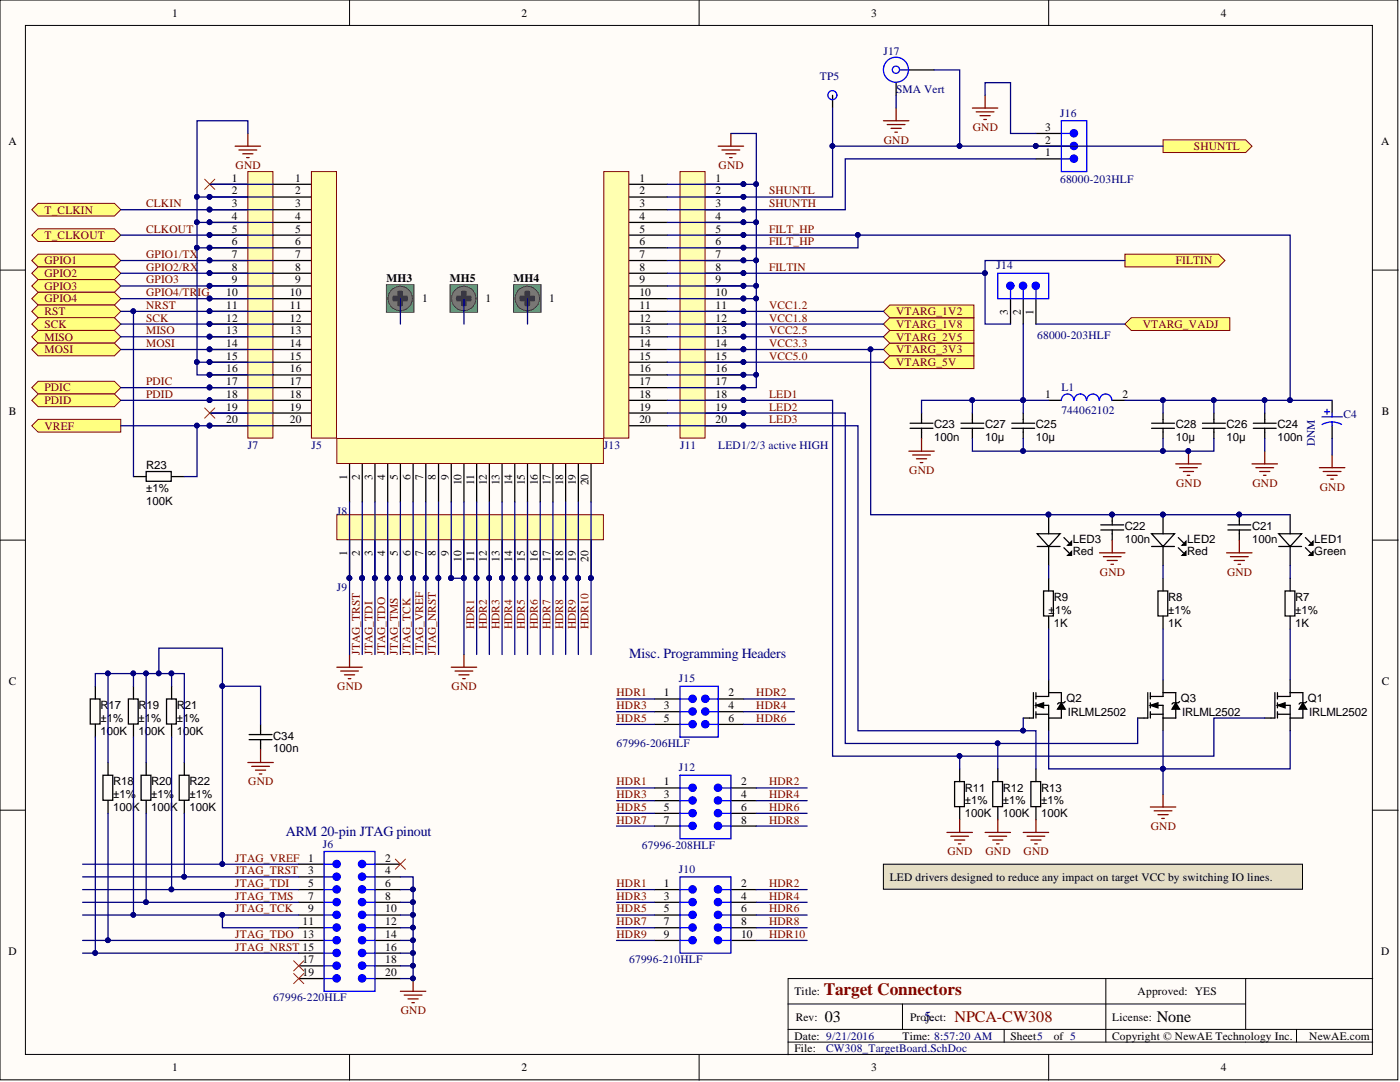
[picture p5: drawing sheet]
<svg xmlns="http://www.w3.org/2000/svg" width="279mm" height="216mm" viewBox="0 0 279 216" stroke-linecap="round" stroke-linejoin="round" font-family="sans-serif">
<defs><g id="words">
<text font-size="3.5" fill="#800000" x="164.4" y="198.6">Target Connectors</text>
<g font-size="3.2">
<text x="164.6" y="204">03</text>
<text x="230.8" y="204">None</text>
</g>
<text font-size="3.2" fill="#800000" x="190.5" y="204">NPCA-CW308</text>
<g font-size="2.8" fill="#000080">
<text x="125.6" y="131.3">Misc. Programming Headers</text>
<text x="57.1" y="166.8">ARM 20-pin JTAG pinout</text>
<text x="184.4" y="203.8">5.</text>
</g>
<g font-size="2.3">
<text x="34.3" y="3.3">1</text>
<text x="104.1" y="3.3">2</text>
<text x="173.9" y="3.3">3</text>
<text x="243.6" y="3.3">4</text>
<text x="1.7" y="29">A</text>
<text x="208.6" y="28.7">2</text>
<text x="208.6" y="26.1">3</text>
<text x="275.7" y="29">A</text>
<text x="208.6" y="31.2">1</text>
<text x="46.3" y="36.3">1</text>
<text x="46.3" y="38.8">2</text>
<text x="46.3" y="41.3">3</text>
<text x="58.9" y="36.3">1</text>
<text x="58.9" y="38.8">2</text>
<text x="58.9" y="41.3">3</text>
<text x="127.6" y="36.3">1</text>
<text x="127.6" y="38.8">2</text>
<text x="127.6" y="41.3">3</text>
<text x="142.8" y="36.3">1</text>
<text x="142.8" y="38.8">2</text>
<text x="142.8" y="41.3">3</text>
<text x="46.3" y="43.9">4</text>
<text x="46.3" y="46.4">5</text>
<text x="58.9" y="43.9">4</text>
<text x="58.9" y="46.4">5</text>
<text x="127.6" y="43.9">4</text>
<text x="127.6" y="46.4">5</text>
<text x="142.8" y="43.9">4</text>
<text x="142.8" y="46.4">5</text>
<text x="46.3" y="48.9">6</text>
<text x="46.3" y="51.5">7</text>
<text x="58.9" y="48.9">6</text>
<text x="58.9" y="51.5">7</text>
<text x="127.6" y="48.9">6</text>
<text x="127.6" y="51.5">7</text>
<text x="142.8" y="48.9">6</text>
<text x="142.8" y="51.5">7</text>
<text x="45.2" y="59.1">10</text>
<text x="46.3" y="54">8</text>
<text x="46.3" y="56.6">9</text>
<text x="57.8" y="59.1">10</text>
<text x="58.9" y="54">8</text>
<text x="58.9" y="56.6">9</text>
<text x="77.1" y="56.3">MH3</text>
<text x="79.2" y="59.1">1</text>
<text x="89.8" y="56.3">MH5</text>
<text x="91.9" y="59.1">1</text>
<text x="102.5" y="56.3">MH4</text>
<text x="104.6" y="59.1">1</text>
<text x="127.6" y="54">8</text>
<text x="127.6" y="56.6">9</text>
<text x="127.6" y="59.1">10</text>
<text x="142.8" y="54">8</text>
<text x="142.8" y="56.6">9</text>
<text x="142.8" y="59.1">10</text>
<text x="45.2" y="61.6">11</text>
<text x="45.2" y="64.2">12</text>
<text x="57.8" y="61.6">11</text>
<text x="57.8" y="64.2">12</text>
<text x="84.2" y="60.4">1</text>
<text x="96.9" y="60.4">1</text>
<text x="109.6" y="60.4">1</text>
<text x="127.6" y="61.6">11</text>
<text x="127.6" y="64.2">12</text>
<text x="142.8" y="61.6">11</text>
<text x="142.8" y="64.2">12</text>
<text x="201.2" y="62.8" transform="rotate(-90 201.2 62.8)">3</text>
<text x="203.7" y="62.8" transform="rotate(-90 203.7 62.8)">2</text>
<text x="206.2" y="62.8" transform="rotate(-90 206.2 62.8)">1</text>
<text x="45.2" y="66.7">13</text>
<text x="45.2" y="69.2">14</text>
<text x="45.2" y="71.8">15</text>
<text x="57.8" y="66.7">13</text>
<text x="57.8" y="69.2">14</text>
<text x="57.8" y="71.8">15</text>
<text x="127.6" y="66.7">13</text>
<text x="127.6" y="69.2">14</text>
<text x="127.6" y="71.8">15</text>
<text x="142.8" y="66.7">13</text>
<text x="142.8" y="69.2">14</text>
<text x="142.8" y="71.8">15</text>
<text x="45.2" y="74.3">16</text>
<text x="45.2" y="76.8">17</text>
<text x="57.8" y="74.3">16</text>
<text x="57.8" y="76.8">17</text>
<text x="127.6" y="74.3">16</text>
<text x="127.6" y="76.8">17</text>
<text x="142.8" y="74.3">16</text>
<text x="142.8" y="76.8">17</text>
<text x="1.8" y="82.8">B</text>
<text x="45.2" y="79.4">18</text>
<text x="45.2" y="81.9">19</text>
<text x="57.8" y="79.4">18</text>
<text x="57.8" y="81.9">19</text>
<text x="127.6" y="79.4">18</text>
<text x="127.6" y="81.9">19</text>
<text x="142.8" y="79.4">18</text>
<text x="142.8" y="81.9">19</text>
<text x="208.6" y="79.4">1</text>
<text x="224" y="79.4">2</text>
<text x="275.7" y="82.8">B</text>
<text x="45.2" y="84.4">20</text>
<text x="57.8" y="84.4">20</text>
<text x="127.6" y="84.4">20</text>
<text x="142.8" y="84.4">20</text>
<text x="186.5" y="88">100n</text>
<text x="186.5" y="85.5">C23</text>
<text x="196.6" y="88">10µ</text>
<text x="196.6" y="85.5">C27</text>
<text x="206.7" y="88">10µ</text>
<text x="206.7" y="85.5">C25</text>
<text x="234.6" y="88">10µ</text>
<text x="234.6" y="85.5">C28</text>
<text x="244.8" y="88">10µ</text>
<text x="244.8" y="85.5">C26</text>
<text x="254.9" y="88">100n</text>
<text x="254.9" y="85.5">C24</text>
<text x="29.2" y="93.6">R23</text>
<text x="69.3" y="95.8" transform="rotate(-90 69.3 95.8)">1</text>
<text x="71.8" y="95.8" transform="rotate(-90 71.8 95.8)">2</text>
<text x="74.3" y="95.8" transform="rotate(-90 74.3 95.8)">3</text>
<text x="76.9" y="95.8" transform="rotate(-90 76.9 95.8)">4</text>
<text x="79.4" y="95.8" transform="rotate(-90 79.4 95.8)">5</text>
<text x="81.9" y="95.8" transform="rotate(-90 81.9 95.8)">6</text>
<text x="84.5" y="95.8" transform="rotate(-90 84.5 95.8)">7</text>
<text x="87" y="95.8" transform="rotate(-90 87 95.8)">8</text>
<text x="89.5" y="95.8" transform="rotate(-90 89.5 95.8)">9</text>
<text x="29.2" y="98.1">±1%</text>
<text x="29.2" y="100.7">100K</text>
<text x="92.1" y="96.9" transform="rotate(-90 92.1 96.9)">10</text>
<text x="94.6" y="96.9" transform="rotate(-90 94.6 96.9)">11</text>
<text x="97.2" y="96.9" transform="rotate(-90 97.2 96.9)">12</text>
<text x="99.7" y="96.9" transform="rotate(-90 99.7 96.9)">13</text>
<text x="102.2" y="96.9" transform="rotate(-90 102.2 96.9)">14</text>
<text x="104.8" y="96.9" transform="rotate(-90 104.8 96.9)">15</text>
<text x="107.3" y="96.9" transform="rotate(-90 107.3 96.9)">16</text>
<text x="109.8" y="96.9" transform="rotate(-90 109.8 96.9)">17</text>
<text x="112.4" y="96.9" transform="rotate(-90 112.4 96.9)">18</text>
<text x="114.9" y="96.9" transform="rotate(-90 114.9 96.9)">19</text>
<text x="117.5" y="96.9" transform="rotate(-90 117.5 96.9)">20</text>
<text x="224.5" y="105.7">C22</text>
<text x="249.9" y="105.7">C21</text>
<text x="69.3" y="111" transform="rotate(-90 69.3 111)">1</text>
<text x="71.8" y="111" transform="rotate(-90 71.8 111)">2</text>
<text x="74.3" y="111" transform="rotate(-90 74.3 111)">3</text>
<text x="76.9" y="111" transform="rotate(-90 76.9 111)">4</text>
<text x="79.4" y="111" transform="rotate(-90 79.4 111)">5</text>
<text x="81.9" y="111" transform="rotate(-90 81.9 111)">6</text>
<text x="84.5" y="111" transform="rotate(-90 84.5 111)">7</text>
<text x="87" y="111" transform="rotate(-90 87 111)">8</text>
<text x="89.5" y="111" transform="rotate(-90 89.5 111)">9</text>
<text x="92.1" y="112.1" transform="rotate(-90 92.1 112.1)">10</text>
<text x="94.6" y="112.1" transform="rotate(-90 94.6 112.1)">11</text>
<text x="97.2" y="112.1" transform="rotate(-90 97.2 112.1)">12</text>
<text x="99.7" y="112.1" transform="rotate(-90 99.7 112.1)">13</text>
<text x="102.2" y="112.1" transform="rotate(-90 102.2 112.1)">14</text>
<text x="104.8" y="112.1" transform="rotate(-90 104.8 112.1)">15</text>
<text x="107.3" y="112.1" transform="rotate(-90 107.3 112.1)">16</text>
<text x="109.8" y="112.1" transform="rotate(-90 109.8 112.1)">17</text>
<text x="112.4" y="112.1" transform="rotate(-90 112.4 112.1)">18</text>
<text x="114.9" y="112.1" transform="rotate(-90 114.9 112.1)">19</text>
<text x="117.5" y="112.1" transform="rotate(-90 117.5 112.1)">20</text>
<text x="214.1" y="108.3">LED3</text>
<text x="214.1" y="110.8">Red</text>
<text x="224.5" y="108.3">100n</text>
<text x="236.9" y="108.3">LED2</text>
<text x="236.9" y="110.8">Red</text>
<text x="249.9" y="108.3">100n</text>
<text x="262.3" y="108.3">LED1</text>
<text x="262.3" y="110.8">Green</text>
<text x="210.3" y="119.9">R9</text>
<text x="233.1" y="119.9">R8</text>
<text x="258.5" y="119.9">R7</text>
<text x="209.3" y="122.5">±</text>
<text x="210.3" y="125">1K</text>
<text x="210.5" y="122.5">1%</text>
<text x="233.1" y="122.5">±1%</text>
<text x="233.1" y="125">1K</text>
<text x="258.5" y="122.5">±1%</text>
<text x="258.5" y="125">1K</text>
<text x="1.8" y="136.8">C</text>
<text x="275.7" y="136.8">C</text>
<text x="20" y="141.5">R</text>
<text x="21.6" y="141.5">17</text>
<text x="27.7" y="141.5">R</text>
<text x="29.3" y="141.5">19</text>
<text x="35.3" y="141.5">R</text>
<text x="36.9" y="141.5">21</text>
<text x="132.5" y="139">1</text>
<text x="132.5" y="141.5">3</text>
<text x="145.4" y="139">2</text>
<text x="145.4" y="141.5">4</text>
<text x="212.8" y="140">Q2</text>
<text x="213.1" y="142.8">IRLML2502</text>
<text x="235.7" y="140">Q3</text>
<text x="235.9" y="142.8">IRLML2502</text>
<text x="261" y="140">Q1</text>
<text x="261.3" y="142.8">IRLML2502</text>
<text x="20" y="144">±1%</text>
<text x="20" y="146.6">100K</text>
<text x="27.7" y="144">±1%</text>
<text x="27.7" y="146.6">100K</text>
<text x="35.3" y="144">±1%</text>
<text x="35.3" y="146.6">100K</text>
<text x="54.5" y="147.6">C34</text>
<text x="132.5" y="144">5</text>
<text x="145.4" y="144">6</text>
<text x="54.5" y="150.1">100n</text>
<text x="22.6" y="159.3">±1%</text>
<text x="22.6" y="161.8">100K</text>
<text x="22.6" y="156.7">R18</text>
<text x="30.2" y="159.3">±1%</text>
<text x="30.2" y="161.8">100K</text>
<text x="30.2" y="156.7">R20</text>
<text x="37.8" y="159.3">±1%</text>
<text x="37.8" y="161.8">100K</text>
<text x="37.8" y="156.7">R22</text>
<text x="132.5" y="159.3">3</text>
<text x="132.5" y="156.7">1</text>
<text x="132.5" y="161.8">5</text>
<text x="147.9" y="156.7">2</text>
<text x="147.9" y="161.8">6</text>
<text x="147.9" y="159.3">4</text>
<text x="192.5" y="160.5">±1%</text>
<text x="192.5" y="158">R11</text>
<text x="200.1" y="160.5">±1%</text>
<text x="200.1" y="158">R12</text>
<text x="207.8" y="160.5">±1%</text>
<text x="207.8" y="158">R13</text>
<text x="132.5" y="164.3">7</text>
<text x="147.9" y="164.3">8</text>
<text x="192.5" y="163.1">100K</text>
<text x="200.1" y="163.1">100K</text>
<text x="207.8" y="163.1">100K</text>
<text x="61.5" y="171.9">1</text>
<text x="76.9" y="171.9">2</text>
<text x="61.5" y="174.5">3</text>
<text x="61.5" y="177">5</text>
<text x="61.5" y="179.5">7</text>
<text x="76.9" y="174.5">4</text>
<text x="76.9" y="177">6</text>
<text x="76.9" y="179.5">8</text>
<text x="132.5" y="179.5">3</text>
<text x="132.5" y="177">1</text>
<text x="147.9" y="177">2</text>
<text x="147.9" y="179.5">4</text>
<text x="177.6" y="175.7">LED drivers designed to reduce any impact on target VCC by switching IO lines.</text>
<text x="60.4" y="184.6">11</text>
<text x="61.5" y="182.1">9</text>
<text x="76.9" y="182.1">10</text>
<text x="76.9" y="184.6">12</text>
<text x="132.5" y="182.1">5</text>
<text x="132.5" y="184.6">7</text>
<text x="147.9" y="182.1">6</text>
<text x="147.9" y="184.6">8</text>
<text x="1.7" y="190.6">D</text>
<text x="60.4" y="187.1">13</text>
<text x="76.9" y="187.1">14</text>
<text x="76.9" y="189.7">16</text>
<text x="132.5" y="187.1">9</text>
<text x="147.9" y="187.1">10</text>
<text x="275.7" y="190.6">D</text>
<text x="60.4" y="192.2">17</text>
<text x="60.4" y="194.8">19</text>
<text x="76.9" y="192.2">18</text>
<text x="76.9" y="194.8">20</text>
<text x="158.5" y="198.6">Title:</text>
<text x="158.8" y="203.6">Rev:</text>
<text x="181.6" y="203.6">Project:</text>
<text x="222" y="203.6">License:</text>
<text x="227" y="198.6">Approved: YES</text>
<text x="158.5" y="207.4">Date: 9/21/2016</text>
<text x="158.5" y="210">File:</text>
<text x="180.1" y="207.4">Time: 8:57:20 AM</text>
<text x="201.7" y="207.4">Sheet5</text>
<text x="210.3" y="207.4">of 5</text>
<text x="222" y="207.4">Copyright © NewAE Technology Inc.</text>
<text x="261.3" y="207.4">NewAE.com</text>
<text x="34.3" y="213.8">1</text>
<text x="104.1" y="213.8">2</text>
<text x="173.9" y="213.8">3</text>
<text x="243.6" y="213.8">4</text>
</g>
<g font-size="2.3" fill="#000080">
<text x="176.3" y="10.9">J17</text>
<text x="163.6" y="16">TP5</text>
<text x="178.8" y="18.5">SMA Vert</text>
<text x="211.6" y="23.3">J16</text>
<text x="211.6" y="36.5">68000-203HLF</text>
<text x="198.9" y="53.8">J14</text>
<text x="207" y="67.7">68000-203HLF</text>
<text x="211.8" y="78.1">L1</text>
<text x="211.8" y="82.7">744062102</text>
<text x="268.1" y="83.4">C4</text>
<text x="49.5" y="89.5">J7</text>
<text x="62.2" y="89.5">J5</text>
<text x="120.5" y="89.5">J13</text>
<text x="135.7" y="89.5">J11</text>
<text x="143.3" y="89.5">LED1/2/3 active HIGH</text>
<text x="262.4" y="89" transform="rotate(-90 262.4 89)">DNM</text>
<text x="67.2" y="102.7">J8</text>
<text x="67.2" y="117.9">J9</text>
<text x="135.5" y="136.2">J15</text>
<text x="123" y="149.1">67996-206HLF</text>
<text x="135.5" y="153.9">J12</text>
<text x="64.4" y="169.1">J6</text>
<text x="128.1" y="169.4">67996-208HLF</text>
<text x="135.5" y="174.2">J10</text>
<text x="125.6" y="192.2">67996-210HLF</text>
<text x="54.5" y="199.8">67996-220HLF</text>
<text x="164.9" y="210">CW308_TargetBoard.SchDoc</text>
</g>
<g font-size="2.3" fill="#800000">
<text x="176.4" y="28.7">GND</text>
<text x="194.1" y="26.1">GND</text>
<text x="238.3" y="29.9">SHUNTL</text>
<text x="47" y="33.7">GND</text>
<text x="143.4" y="33.7">GND</text>
<text x="29.2" y="41.3">CLKIN</text>
<text x="153.5" y="38.8">SHUNTL</text>
<text x="153.5" y="41.3">SHUNTH</text>
<text x="8.9" y="42.6">T_CLKIN</text>
<text x="8.9" y="47.7">T_CLKOUT</text>
<text x="29.2" y="46.4">CLKOUT</text>
<text x="153.5" y="46.4">FILT_HP</text>
<text x="8.9" y="52.7">GPIO1</text>
<text x="29.2" y="51.5">GPIO1/TX</text>
<text x="153.5" y="48.9">FILT_HP</text>
<text x="234.6" y="52.7">FILTIN</text>
<text x="8.9" y="55.3">GPIO2</text>
<text x="8.9" y="57.8">GPIO3</text>
<text x="29.2" y="54">GPIO2/RX</text>
<text x="29.2" y="56.6">GPIO3</text>
<text x="29.2" y="59.1">GPIO4/TRIG</text>
<text x="153.5" y="54">FILTIN</text>
<text x="8.9" y="60.4">GPIO4</text>
<text x="8.9" y="62.9">RST</text>
<text x="8.9" y="65.4">SCK</text>
<text x="29.2" y="61.6">NRST</text>
<text x="29.2" y="64.2">SCK</text>
<text x="153.5" y="61.6">VCC1.2</text>
<text x="153.5" y="64.2">VCC1.8</text>
<text x="178.8" y="65.4">VTARG_1V8</text>
<text x="178.8" y="62.9">VTARG_1V2</text>
<text x="228.1" y="65.4">VTARG_VADJ</text>
<text x="8.9" y="68">MISO</text>
<text x="8.9" y="70.5">MOSI</text>
<text x="29.2" y="66.7">MISO</text>
<text x="29.2" y="69.2">MOSI</text>
<text x="153.5" y="66.7">VCC2.5</text>
<text x="153.5" y="69.2">VCC3.3</text>
<text x="153.5" y="71.8">VCC5.0</text>
<text x="178.8" y="70.5">VTARG_3V3</text>
<text x="178.8" y="68">VTARG_2V5</text>
<text x="29.2" y="76.8">PDIC</text>
<text x="178.8" y="73">VTARG_5V</text>
<text x="8.9" y="78.1">PDIC</text>
<text x="8.9" y="80.6">PDID</text>
<text x="29.2" y="79.4">PDID</text>
<text x="153.5" y="79.4">LED1</text>
<text x="153.5" y="81.9">LED2</text>
<text x="8.9" y="85.7">VREF</text>
<text x="153.5" y="84.4">LED3</text>
<text x="181.5" y="94.6">GND</text>
<text x="234.7" y="97.1">GND</text>
<text x="250" y="97.1">GND</text>
<text x="263.4" y="97.9">GND</text>
<text x="219.5" y="114.9">GND</text>
<text x="244.9" y="114.9">GND</text>
<text x="94.6" y="125.5" transform="rotate(-90 94.6 125.5)">HDR1</text>
<text x="97.2" y="125.5" transform="rotate(-90 97.2 125.5)">HDR2</text>
<text x="99.7" y="125.5" transform="rotate(-90 99.7 125.5)">HDR3</text>
<text x="102.2" y="125.5" transform="rotate(-90 102.2 125.5)">HDR4</text>
<text x="104.8" y="125.5" transform="rotate(-90 104.8 125.5)">HDR5</text>
<text x="107.3" y="125.5" transform="rotate(-90 107.3 125.5)">HDR6</text>
<text x="109.8" y="125.5" transform="rotate(-90 109.8 125.5)">HDR7</text>
<text x="112.4" y="125.5" transform="rotate(-90 112.4 125.5)">HDR8</text>
<text x="114.9" y="125.5" transform="rotate(-90 114.9 125.5)">HDR9</text>
<text x="117.5" y="125.5" transform="rotate(-90 117.5 125.5)">HDR10</text>
<text x="71.8" y="130.6" transform="rotate(-90 71.8 130.6)">JTAG_TRST</text>
<text x="74.3" y="130.6" transform="rotate(-90 74.3 130.6)">JTAG_TDI</text>
<text x="76.9" y="130.6" transform="rotate(-90 76.9 130.6)">JTAG_TDO</text>
<text x="79.4" y="130.6" transform="rotate(-90 79.4 130.6)">JTAG_TMS</text>
<text x="81.9" y="130.6" transform="rotate(-90 81.9 130.6)">JTAG_TCK</text>
<text x="84.5" y="130.6" transform="rotate(-90 84.5 130.6)">JTAG_VREF</text>
<text x="87" y="130.6" transform="rotate(-90 87 130.6)">JTAG_NRST</text>
<text x="67.3" y="137.7">GND</text>
<text x="90.1" y="137.7">GND</text>
<text x="123" y="139">HDR1</text>
<text x="123" y="141.5">HDR3</text>
<text x="150.9" y="139">HDR2</text>
<text x="150.9" y="141.5">HDR4</text>
<text x="123" y="144">HDR5</text>
<text x="150.9" y="144">HDR6</text>
<text x="49.6" y="156.7">GND</text>
<text x="123" y="156.7">HDR1</text>
<text x="123" y="159.3">HDR3</text>
<text x="123" y="161.8">HDR5</text>
<text x="153.5" y="156.7">HDR2</text>
<text x="153.5" y="159.3">HDR4</text>
<text x="153.5" y="161.8">HDR6</text>
<text x="123" y="164.3">HDR7</text>
<text x="153.5" y="164.3">HDR8</text>
<text x="229.7" y="165.6">GND</text>
<text x="46.9" y="171.9">JTAG_VREF</text>
<text x="189.1" y="170.7">GND</text>
<text x="196.7" y="170.7">GND</text>
<text x="204.3" y="170.7">GND</text>
<text x="46.9" y="177">JTAG_TDI</text>
<text x="46.9" y="179.5">JTAG_TMS</text>
<text x="46.9" y="174.5">JTAG_TRST</text>
<text x="123" y="177">HDR1</text>
<text x="123" y="179.5">HDR3</text>
<text x="153.5" y="177">HDR2</text>
<text x="153.5" y="179.5">HDR4</text>
<text x="46.9" y="182.1">JTAG_TCK</text>
<text x="123" y="182.1">HDR5</text>
<text x="123" y="184.6">HDR7</text>
<text x="153.5" y="182.1">HDR6</text>
<text x="153.5" y="184.6">HDR8</text>
<text x="46.9" y="187.1">JTAG_TDO</text>
<text x="46.9" y="189.7">JTAG_NRST 15</text>
<text x="123" y="187.1">HDR9</text>
<text x="153.5" y="187.1">HDR10</text>
<text x="80" y="202.4">GND</text>
</g>
</g></defs>
<g fill="#fffcf8" stroke="#000" stroke-width=".2">
<path d="M0 0h279v215.5h-279z"/>
<path d="M5.1 5.1h268.8v205.3h-268.8z"/>
</g>
<g fill="none" stroke="#000" stroke-width=".2">
<path d="M69.8 0v5.1M139.5 0v5.1M209.3 0v5.1M0 53.9h5.1M274 53.9h5M0 107.8h5.1M274 107.8h5M0 161.7h5.1M274 161.7h5M220.7 195.3v12.6M248.6 195.3h-91.3v15.2M274 195.3h-25.4v10.1"/>
<path d="M69.8 210.5v5M139.5 210.5v5M157.3 200.3h91.3M157.3 207.9h116.7M157.3 205.4h116.7M180.1 200.3v5.1M200.4 205.4v2.5M209.3 210.5v5M258.7 205.4v2.5"/>
</g>
<g fill="none" stroke="#000" stroke-width=".25">
<path d="M41.9 36.8h7.6M41.9 39.3h7.6M41.9 41.8h7.6M41.9 44.4h7.6M41.9 46.9h7.6M41.9 49.5h7.6M41.9 52h7.6M41.9 54.5h7.6M41.9 57.1h7.6M41.9 59.6h7.6M41.9 62.1h7.6M41.9 64.7h7.6"/>
<path d="M41.9 67.2h7.6M41.9 69.7h7.6M41.9 72.3h7.6M41.9 74.8h7.6M41.9 77.3h7.6M41.9 79.9h7.6M41.9 82.4h7.6M41.9 85h7.6"/>
</g>
<g fill="#000080" stroke="#000080" stroke-width=".2">
<circle cx="41.8" cy="39.3" r=".47"/>
<circle cx="41.8" cy="41.8" r=".47"/>
<circle cx="41.8" cy="44.3" r=".47"/>
<circle cx="41.8" cy="46.9" r=".47"/>
<circle cx="41.8" cy="49.4" r=".47"/>
<circle cx="41.8" cy="52" r=".47"/>
<circle cx="41.8" cy="54.5" r=".47"/>
<circle cx="41.8" cy="57" r=".47"/>
<circle cx="41.8" cy="59.6" r=".47"/>
<circle cx="41.8" cy="62.1" r=".47"/>
<circle cx="41.8" cy="64.6" r=".47"/>
<circle cx="41.8" cy="67.2" r=".47"/>
<circle cx="41.8" cy="69.7" r=".47"/>
<circle cx="41.8" cy="72.2" r=".47"/>
<circle cx="41.8" cy="74.8" r=".47"/>
<circle cx="41.8" cy="77.3" r=".47"/>
<circle cx="41.8" cy="79.8" r=".47"/>
<circle cx="41.8" cy="84.9" r=".47"/>
</g>
<path d="M49.5 34.2h5v53.2h-5z" fill="#ffffb0" stroke="#800000" stroke-width=".2"/>
<g fill="#000080" stroke="#000080" stroke-width=".2">
<circle cx="41.8" cy="39.3" r=".47"/>
<circle cx="41.8" cy="41.8" r=".47"/>
<circle cx="41.8" cy="44.3" r=".47"/>
<circle cx="41.8" cy="46.9" r=".47"/>
<circle cx="41.8" cy="49.4" r=".47"/>
<circle cx="41.8" cy="52" r=".47"/>
<circle cx="41.8" cy="54.5" r=".47"/>
<circle cx="41.8" cy="57" r=".47"/>
<circle cx="41.8" cy="59.6" r=".47"/>
<circle cx="41.8" cy="62.1" r=".47"/>
<circle cx="41.8" cy="64.6" r=".47"/>
<circle cx="41.8" cy="67.2" r=".47"/>
<circle cx="41.8" cy="69.7" r=".47"/>
<circle cx="41.8" cy="72.2" r=".47"/>
<circle cx="41.8" cy="74.8" r=".47"/>
<circle cx="41.8" cy="77.3" r=".47"/>
<circle cx="41.8" cy="79.8" r=".47"/>
<circle cx="41.8" cy="84.9" r=".47"/>
<circle cx="148.4" cy="36.7" r=".47"/>
<circle cx="148.4" cy="39.3" r=".47"/>
<circle cx="148.4" cy="41.8" r=".47"/>
<circle cx="148.4" cy="44.3" r=".47"/>
<circle cx="148.4" cy="46.9" r=".47"/>
<circle cx="148.4" cy="49.4" r=".47"/>
<circle cx="148.4" cy="52" r=".47"/>
<circle cx="148.4" cy="54.5" r=".47"/>
<circle cx="148.4" cy="57" r=".47"/>
<circle cx="148.4" cy="59.6" r=".47"/>
<circle cx="148.4" cy="62.1" r=".47"/>
<circle cx="148.4" cy="64.6" r=".47"/>
<circle cx="148.4" cy="67.2" r=".47"/>
<circle cx="148.4" cy="69.7" r=".47"/>
<circle cx="148.4" cy="72.2" r=".47"/>
<circle cx="148.4" cy="74.8" r=".47"/>
<circle cx="148.4" cy="77.3" r=".47"/>
<circle cx="148.4" cy="79.8" r=".47"/>
<circle cx="148.4" cy="82.4" r=".47"/>
<circle cx="148.4" cy="84.9" r=".47"/>
</g>
<g fill="none" stroke="#000" stroke-width=".25">
<path d="M140.8 36.8h7.6M140.8 39.3h7.6M140.8 41.8h7.6M140.8 44.4h7.6M140.8 46.9h7.6M140.8 49.5h7.6M140.8 52h7.6M140.8 54.5h7.6M140.8 57.1h7.6M140.8 59.6h7.6M140.8 62.1h7.6M140.8 64.7h7.6"/>
<path d="M140.8 67.2h7.6M140.8 69.7h7.6M140.8 72.3h7.6M140.8 74.8h7.6M140.8 77.3h7.6M140.8 79.9h7.6M140.8 82.4h7.6M140.8 85h7.6"/>
</g>
<path d="M135.7 34.2h5v53.2h-5z" fill="#ffffb0" stroke="#800000" stroke-width=".2"/>
<g fill="#000080" stroke="#000080" stroke-width=".2">
<circle cx="148.4" cy="36.7" r=".47"/>
<circle cx="148.4" cy="39.3" r=".47"/>
<circle cx="148.4" cy="41.8" r=".47"/>
<circle cx="148.4" cy="44.3" r=".47"/>
<circle cx="148.4" cy="46.9" r=".47"/>
<circle cx="148.4" cy="49.4" r=".47"/>
<circle cx="148.4" cy="52" r=".47"/>
<circle cx="148.4" cy="54.5" r=".47"/>
<circle cx="148.4" cy="57" r=".47"/>
<circle cx="148.4" cy="59.6" r=".47"/>
<circle cx="148.4" cy="62.1" r=".47"/>
<circle cx="148.4" cy="64.6" r=".47"/>
<circle cx="148.4" cy="67.2" r=".47"/>
<circle cx="148.4" cy="69.7" r=".47"/>
<circle cx="148.4" cy="72.2" r=".47"/>
<circle cx="148.4" cy="74.8" r=".47"/>
<circle cx="148.4" cy="77.3" r=".47"/>
<circle cx="148.4" cy="79.8" r=".47"/>
<circle cx="148.4" cy="82.4" r=".47"/>
<circle cx="148.4" cy="84.9" r=".47"/>
<circle cx="69.7" cy="115.3" r=".47"/>
<circle cx="72.3" cy="115.3" r=".47"/>
<circle cx="74.8" cy="115.3" r=".47"/>
<circle cx="77.3" cy="115.3" r=".47"/>
<circle cx="79.9" cy="115.3" r=".47"/>
<circle cx="82.4" cy="115.3" r=".47"/>
<circle cx="84.9" cy="115.3" r=".47"/>
<circle cx="87.5" cy="115.3" r=".47"/>
<circle cx="90" cy="115.3" r=".47"/>
<circle cx="92.6" cy="115.3" r=".47"/>
<circle cx="95.1" cy="115.3" r=".47"/>
<circle cx="97.6" cy="115.3" r=".47"/>
<circle cx="100.2" cy="115.3" r=".47"/>
<circle cx="102.7" cy="115.3" r=".47"/>
<circle cx="105.2" cy="115.3" r=".47"/>
<circle cx="107.8" cy="115.3" r=".47"/>
<circle cx="110.3" cy="115.3" r=".47"/>
<circle cx="112.8" cy="115.3" r=".47"/>
<circle cx="115.4" cy="115.3" r=".47"/>
<circle cx="117.9" cy="115.3" r=".47"/>
</g>
<path d="M143.3 29.2h5.1M144.1 29.9h3.5M144.8 30.7h2.1M145.6 31.4h.5M145.9 26.6v2.6" fill="none" stroke="#800000" stroke-width=".25"/>
<g fill="none" stroke="#000" stroke-width=".25">
<path d="M69.8 107.8v7.6M72.3 107.8v7.6M74.8 107.8v7.6M77.4 107.8v7.6M79.9 107.8v7.6M82.4 107.8v7.6M85 107.8v7.6M87.5 107.8v7.6M90.1 107.8v7.6M92.6 107.8v7.6M95.1 107.8v7.6M97.7 107.8v7.6"/>
<path d="M100.2 107.8v7.6M102.7 107.8v7.6M105.3 107.8v7.6M107.8 107.8v7.6M110.3 107.8v7.6M112.9 107.8v7.6M115.4 107.8v7.6M118 107.8v7.6"/>
</g>
<path d="M67.2 102.7h53.2v5h-53.2z" fill="#ffffb0" stroke="#800000" stroke-width=".2"/>
<g fill="#000080" stroke="#000080" stroke-width=".2">
<circle cx="69.7" cy="115.3" r=".47"/>
<circle cx="72.3" cy="115.3" r=".47"/>
<circle cx="74.8" cy="115.3" r=".47"/>
<circle cx="77.3" cy="115.3" r=".47"/>
<circle cx="79.9" cy="115.3" r=".47"/>
<circle cx="82.4" cy="115.3" r=".47"/>
<circle cx="84.9" cy="115.3" r=".47"/>
<circle cx="87.5" cy="115.3" r=".47"/>
<circle cx="90" cy="115.3" r=".47"/>
<circle cx="92.6" cy="115.3" r=".47"/>
<circle cx="95.1" cy="115.3" r=".47"/>
<circle cx="97.6" cy="115.3" r=".47"/>
<circle cx="100.2" cy="115.3" r=".47"/>
<circle cx="102.7" cy="115.3" r=".47"/>
<circle cx="105.2" cy="115.3" r=".47"/>
<circle cx="107.8" cy="115.3" r=".47"/>
<circle cx="110.3" cy="115.3" r=".47"/>
<circle cx="112.8" cy="115.3" r=".47"/>
<circle cx="115.4" cy="115.3" r=".47"/>
<circle cx="117.9" cy="115.3" r=".47"/>
</g>
<g fill="none" stroke="#000" stroke-width=".25">
<path d="M54.5 36.8h7.7M54.5 39.3h7.7M54.5 41.8h7.7M54.5 44.4h7.7M54.5 46.9h7.7M54.5 49.5h7.7M54.5 52h7.7M54.5 54.5h7.7M54.5 57.1h7.7M54.5 59.6h7.7M54.5 62.1h7.7M54.5 64.7h7.7"/>
<path d="M54.5 67.2h7.7M54.5 69.7h7.7M54.5 72.3h7.7M54.5 74.8h7.7M54.5 77.3h7.7M54.5 79.9h7.7M54.5 82.4h7.7M54.5 85h7.7"/>
</g>
<path d="M62.2 34.2h4.9v53.2h-4.9z" fill="#ffffb0" stroke="#800000" stroke-width=".2"/>
<g fill="none" stroke="#000" stroke-width=".25">
<path d="M69.8 92.6v7.6M72.3 92.6v7.6M74.8 92.6v7.6M77.4 92.6v7.6M79.9 92.6v7.6M82.4 92.6v7.6M85 92.6v7.6M87.5 92.6v7.6M90.1 92.6v7.6M92.6 92.6v7.6M95.1 92.6v7.6M97.7 92.6v7.6"/>
<path d="M100.2 92.6v7.6M102.7 92.6v7.6M105.3 92.6v7.6M107.8 92.6v7.6M110.3 92.6v7.6M112.9 92.6v7.6M115.4 92.6v7.6M118 92.6v7.6"/>
</g>
<path d="M67.2 87.5h53.2v5h-53.2z" fill="#ffffb0" stroke="#800000" stroke-width=".2"/>
<g fill="none" stroke="#000" stroke-width=".25">
<path d="M125.6 36.8h7.6M125.6 39.3h7.6M125.6 41.8h7.6M125.6 44.4h7.6M125.6 46.9h7.6M125.6 49.5h7.6M125.6 52h7.6M125.6 54.5h7.6M125.6 57.1h7.6M125.6 59.6h7.6M125.6 62.1h7.6M125.6 64.7h7.6"/>
<path d="M125.6 67.2h7.6M125.6 69.7h7.6M125.6 72.3h7.6M125.6 74.8h7.6M125.6 77.3h7.6M125.6 79.9h7.6M125.6 82.4h7.6M125.6 85h7.6"/>
</g>
<path d="M120.5 34.2h5v53.2h-5z" fill="#ffffb0" stroke="#800000" stroke-width=".2"/>
<g fill="#ffff80" stroke="#800000" stroke-width=".2">
<path d="M176.3 69.7l1.3-1.2h16.8v2.5h-16.8z" fill-rule="evenodd"/>
<path d="M176.3 72.3l1.3-1.3h16.8v2.5h-16.8z" fill-rule="evenodd"/>
<path d="M176.3 67.2l1.3-1.3h16.8v2.6h-16.8z" fill-rule="evenodd"/>
<path d="M176.3 64.7l1.3-1.3h16.8v2.5h-16.8z" fill-rule="evenodd"/>
<path d="M176.3 62.1l1.3-1.2h16.8v2.5h-16.8z" fill-rule="evenodd"/>
</g>
<g fill="none" stroke="#00f" stroke-width=".25">
<path d="M64.7 169.9h10.1v27.9h-10.1zM64.7 177.5h1.8M64.7 172.4h1.8M64.7 175h1.8M73.1 177.5h1.7M73.1 172.4h1.7M73.1 175h1.7M135.7 175h10.2v15.2h-10.2zM135.7 177.5h1.8M144.1 177.5h1.8M64.7 180h1.8M64.7 182.6h1.8"/>
<path d="M64.7 185.1h1.8M64.7 187.7h1.8M64.7 190.2h1.8M64.7 192.7h1.8M64.7 195.3h1.8M73.1 180h1.7M73.1 182.6h1.7M73.1 185.1h1.7M73.1 187.7h1.7M73.1 190.2h1.7M73.1 192.7h1.7M73.1 195.3h1.7"/>
<path d="M135.7 180h1.8M135.7 182.6h1.8M135.7 185.1h1.8M135.7 187.7h1.8M144.1 180h1.8M144.1 182.6h1.8M144.1 185.1h1.8M144.1 187.7h1.8"/>
</g>
<g fill="#00f" stroke="#00f" stroke-width=".25">
<circle cx="143.3" cy="180" r=".72"/>
<circle cx="143.3" cy="177.5" r=".72"/>
<circle cx="143.3" cy="182.5" r=".72"/>
<circle cx="143.3" cy="185.1" r=".72"/>
<circle cx="138.2" cy="182.5" r=".72"/>
<circle cx="138.2" cy="185.1" r=".72"/>
<circle cx="138.2" cy="180" r=".72"/>
<circle cx="138.2" cy="177.5" r=".72"/>
<circle cx="143.3" cy="187.6" r=".72"/>
<circle cx="138.2" cy="187.6" r=".72"/>
<circle cx="67.2" cy="187.6" r=".72"/>
<circle cx="67.2" cy="190.2" r=".72"/>
<circle cx="67.2" cy="182.5" r=".72"/>
<circle cx="67.2" cy="185.1" r=".72"/>
<circle cx="67.2" cy="177.5" r=".72"/>
<circle cx="67.2" cy="180" r=".72"/>
<circle cx="67.2" cy="172.4" r=".72"/>
<circle cx="67.2" cy="174.9" r=".72"/>
<circle cx="72.3" cy="187.6" r=".72"/>
<circle cx="72.3" cy="190.2" r=".72"/>
<circle cx="72.3" cy="182.5" r=".72"/>
<circle cx="72.3" cy="185.1" r=".72"/>
<circle cx="72.3" cy="177.5" r=".72"/>
<circle cx="72.3" cy="180" r=".72"/>
<circle cx="72.3" cy="172.4" r=".72"/>
<circle cx="72.3" cy="174.9" r=".72"/>
<circle cx="72.3" cy="192.7" r=".72"/>
<circle cx="72.3" cy="195.2" r=".72"/>
<circle cx="67.2" cy="192.7" r=".72"/>
<circle cx="67.2" cy="195.2" r=".72"/>
</g>
<g fill="none" stroke="#000" stroke-width=".25">
<path d="M79.9 59.6h2.5M59.6 177.5h5.1M59.6 172.4h5.1M59.6 175h5.1M74.8 177.5h5.1M74.8 172.4h5.1M74.8 175h5.1M130.6 177.5h5.1M145.9 177.5h5M59.6 180h5.1M59.6 182.6h5.1M59.6 185.1h5.1"/>
<path d="M59.6 187.7h5.1M59.6 190.2h5.1M59.6 192.7h5.1M59.6 195.3h5.1M74.8 180h5.1M74.8 182.6h5.1M74.8 185.1h5.1M74.8 187.7h5.1M74.8 190.2h5.1M74.8 192.7h5.1M74.8 195.3h5.1M130.6 180h5.1"/>
<path d="M130.6 182.6h5.1M130.6 185.1h5.1M130.6 187.7h5.1M145.9 180h5M145.9 182.6h5M145.9 185.1h5M145.9 187.7h5"/>
</g>
<path d="M79.9 197.8h5.1M80.7 198.6h3.5M81.4 199.3h2.1M82.4 195.3v2.5M82.2 200.1h.5" fill="none" stroke="#800000" stroke-width=".25"/>
<circle cx="82.4" cy="195.2" r=".47" fill="#000080" stroke="#000080" stroke-width=".2"/>
<path d="M77.1 56.8h5.5v5.5h-5.5z" fill="#3bb253" stroke="#443c3e" stroke-width=".2"/>
<g fill="none" stroke="#857a74" stroke-width="1.3">
<circle cx="79.9" cy="59.6" r=".57"/>
<circle cx="79.9" cy="59.6" r="1.76"/>
</g>
<g fill="#443c3e" stroke="#443c3e" stroke-width=".2">
<path d="M78.1 59.1h3.5v.9h-3.5z"/>
<path d="M79.4 57.8h.9v3.5h-.9z"/>
</g>
<circle cx="79.9" cy="59.6" r="1.97" fill="none" stroke="#857a74" stroke-width=".76"/>
<circle cx="79.9" cy="59.6" r="2.42" fill="none" stroke="#443c3e" stroke-width=".2"/>
<path d="M92.6 59.6h2.5" fill="none" stroke="#000" stroke-width=".25"/>
<path d="M89.8 56.8h5.5v5.5h-5.5z" fill="#3bb253" stroke="#443c3e" stroke-width=".2"/>
<g fill="none" stroke="#857a74" stroke-width="1.3">
<circle cx="92.6" cy="59.6" r=".57"/>
<circle cx="92.6" cy="59.6" r="1.76"/>
</g>
<g fill="#443c3e" stroke="#443c3e" stroke-width=".2">
<path d="M90.8 59.1h3.5v.9h-3.5z"/>
<path d="M92.1 57.8h.9v3.5h-.9z"/>
</g>
<circle cx="92.6" cy="59.6" r="1.97" fill="none" stroke="#857a74" stroke-width=".76"/>
<circle cx="92.6" cy="59.6" r="2.42" fill="none" stroke="#443c3e" stroke-width=".2"/>
<path d="M105.3 59.6h2.5" fill="none" stroke="#000" stroke-width=".25"/>
<path d="M102.5 56.8h5.5v5.5h-5.5z" fill="#3bb253" stroke="#443c3e" stroke-width=".2"/>
<g fill="none" stroke="#857a74" stroke-width="1.3">
<circle cx="105.2" cy="59.6" r=".57"/>
<circle cx="105.2" cy="59.6" r="1.76"/>
</g>
<g fill="#443c3e" stroke="#443c3e" stroke-width=".2">
<path d="M103.5 59.1h3.5v.9h-3.5z"/>
<path d="M104.8 57.8h.9v3.5h-.9z"/>
</g>
<circle cx="105.2" cy="59.6" r="1.97" fill="none" stroke="#857a74" stroke-width=".76"/>
<circle cx="105.2" cy="59.6" r="2.42" fill="none" stroke="#443c3e" stroke-width=".2"/>
<g fill="none" stroke="#00f" stroke-width=".25">
<path d="M214.3 79.9a1.23 1.23 0 0 0-1.3-1.3 1.23 1.23 0 0 0-1.2 1.3M216.8 79.9a1.23 1.23 0 0 0-1.2-1.3 1.23 1.23 0 0 0-1.2 1.3M219.4 79.9a1.23 1.23 0 0 0-1.3-1.3 1.23 1.23 0 0 0-1.2 1.3M221.9 79.9a1.23 1.23 0 0 0-1.2-1.3 1.23 1.23 0 0 0-1.3 1.3M263.8 83.2h4.1M264.3 82.2h1M264.8 81.7v1M265.9 84.2l.7 .1 1.1 .4M265.9 84.2l-.9 .1-1.2 .4M265.9 82.4v.8M265.9 84.2v.8M135.7 136.9h7.6v10.2h-7.6z"/>
<path d="M135.7 139.5h1.8M141.5 139.5h1.8M135.7 154.7h10.2v12.7h-10.2zM135.7 144.5h1.8M135.7 142h1.8M135.7 159.8h1.8M135.7 157.2h1.8M141.5 144.5h1.8M141.5 142h1.8M144.1 159.8h1.8M144.1 157.2h1.8M135.7 162.3h1.8"/>
<path d="M135.7 164.8h1.8M144.1 162.3h1.8M144.1 164.8h1.8"/>
</g>
<g fill="#00f" stroke="#00f" stroke-width=".25">
<circle cx="138.2" cy="144.5" r=".72"/>
<circle cx="138.2" cy="142" r=".72"/>
<circle cx="138.2" cy="139.4" r=".72"/>
<circle cx="140.8" cy="144.5" r=".72"/>
<circle cx="140.8" cy="142" r=".72"/>
<circle cx="140.8" cy="139.4" r=".72"/>
<circle cx="143.3" cy="159.7" r=".72"/>
<circle cx="143.3" cy="157.2" r=".72"/>
<circle cx="143.3" cy="162.3" r=".72"/>
<circle cx="143.3" cy="164.8" r=".72"/>
<circle cx="138.2" cy="162.3" r=".72"/>
<circle cx="138.2" cy="164.8" r=".72"/>
<circle cx="138.2" cy="159.7" r=".72"/>
<circle cx="138.2" cy="157.2" r=".72"/>
</g>
<g fill="none" stroke="#000" stroke-width=".25">
<path d="M209.3 79.9h2.5M222 79.9h2.5M265.9 79.9v2.5M181.6 85.5h4.6M181.6 84.4h4.6M183.9 82.4v2M183.9 85.5v2M191.8 85.5h4.5M191.8 84.4h4.5M194.1 82.4v2M194.1 85.5v2M201.9 85.5h4.6"/>
<path d="M201.9 84.4h4.6M204.2 82.4v2M204.2 85.5v2M229.8 85.5h4.6M229.8 84.4h4.6M232.1 82.4v2M232.1 85.5v2M240 85.5h4.5M240 84.4h4.5M242.3 82.4v2M242.3 85.5v2M250.1 85.5h4.6"/>
<path d="M250.1 84.4h4.6M252.4 82.4v2M252.4 85.5v2M265.9 85v2.5M207 106.5h4.6l-2.3 2.5zM207 109h4.6M208.3 117.9h1.9v5h-1.9zM209.3 102.7v3.8M209.3 109v3.8M209.3 115.4v2.5M212.3 109.3l1 1M212.3 107.3l1 1"/>
<path d="M213.1 110.8l.7-.7v.7zM213.1 108.8l.7-.8v.8zM219.7 105.7h4.5M219.7 104.7h4.5M222 102.7v2M222 105.7v2.1M229.8 106.5h4.6l-2.3 2.5zM229.8 109h4.6M231.1 117.9h2v5h-2zM232.1 102.7v3.8M232.1 109v3.8M232.1 115.4v2.5"/>
<path d="M235.2 109.3l1 1M235.2 107.3l1 1M235.9 110.8l.8-.7v.7zM235.9 108.8l.8-.8v.8zM245 105.7h4.6M245 104.7h4.6M247.3 102.7v2M247.3 105.7v2.1M255.2 106.5h4.6l-2.3 2.5zM255.2 109h4.6M256.5 117.9h1.9v5h-1.9zM257.5 102.7v3.8"/>
<path d="M257.5 109v3.8M257.5 115.4v2.5M260.5 109.3l1 1M260.5 107.3l1 1M261.3 110.8l.7-.7v.7zM261.3 108.8l.7-.8v.8zM130.6 139.5h5.1M143.3 139.5h5.1M206.2 138.2v5.1h-2M206.7 138.2v1.3M209.3 123v2.5M209.3 135.7v3.3h-2.6"/>
<path d="M209.3 138.2h2.5v2M212.6 140l-.3 .2h-1l-.2 .3M229.1 138.2v5.1h-2.1M229.6 138.2v1.3M232.1 123v2.5M232.1 135.7v3.3h-2.5M232.1 138.2h2.5v2M235.4 140l-.2 .2h-1.1l-.2 .3M254.4 138.2v5.1h-2M254.9 138.2v1.3M257.5 123v2.5M257.5 135.7v3.3h-2.6"/>
<path d="M257.5 138.2h2.5v2M260.8 140l-.3 .2h-1l-.2 .3M49.7 147.6h4.6M49.7 146.6h4.6M52 144.5v2.1M52 147.6v2M130.6 142h5.1M130.6 144.5h5.1M130.6 159.8h5.1M130.6 157.2h5.1M143.3 142h5.1M143.3 144.5h5.1"/>
<path d="M145.9 159.8h5M145.9 157.2h5M190.5 156h2v5h-2zM191.5 153.4v2.6M198.1 156h2v5h-2zM199.1 153.4v2.6M205.7 156h2v5h-2zM206.7 140.7l1.6-.5v1zM206.7 140.7h2.6v5.1M206.7 142.5h2.6M206.7 140.2v1M206.7 142v1.3"/>
<path d="M206.7 153.4v2.6M211.8 140.2l.8 1.3h-1.5zM211.8 141.5v1.8h-2.5M229.6 140.7l1.5-.5v1zM229.6 140.7h2.5v5.1M229.6 142.5h2.5M229.6 140.2v1M229.6 142v1.3M234.6 140.2l.8 1.3h-1.5zM234.6 141.5v1.8h-2.5M254.9 140.7l1.6-.5v1zM254.9 140.7h2.6v5.1"/>
<path d="M254.9 142.5h2.6M254.9 140.2v1M254.9 142v1.3M260 140.2l.8 1.3h-1.5zM260 141.5v1.8h-2.5M130.6 162.3h5.1M130.6 164.8h5.1M145.9 162.3h5M145.9 164.8h5M191.5 161v2.6M199.1 161v2.6M206.7 161v2.6"/>
</g>
<path d="M213.1 110.8l.7-.7v.7zM213.1 108.8l.7-.8v.8zM235.9 110.8l.8-.7v.7zM235.9 108.8l.8-.8v.8zM261.3 110.8l.7-.7v.7zM261.3 108.8l.7-.8v.8zM206.7 140.7l1.6-.5v1zM211.8 140.2l.8 1.3h-1.5zM229.6 140.7l1.5-.5v1zM234.6 140.2l.8 1.3h-1.5zM254.9 140.7l1.6-.5v1zM260 140.2l.8 1.3h-1.5z" fill="#000"/>
<g fill="#000080" stroke="#000080" stroke-width=".2">
<circle cx="232.1" cy="102.7" r=".47"/>
<circle cx="221.9" cy="102.7" r=".47"/>
<circle cx="247.3" cy="102.7" r=".47"/>
<circle cx="237.1" cy="90" r=".47"/>
<circle cx="209.2" cy="102.7" r=".47"/>
</g>
<g fill="none" stroke="#800000" stroke-width=".25">
<path d="M46.9 29.2h5.1M47.7 29.9h3.5M48.5 30.7h2M49.2 31.4h.5M49.5 26.6v2.6M176.3 24.1h5.1M177.1 24.9h3.5M177.8 25.6h2.1M178.6 26.4h.5M178.8 21.6v2.5M181.4 90h5.1M182.1 90.8h3.6"/>
<path d="M182.9 91.5h2M183.7 92.3h.5M183.9 87.5v2.5M234.6 92.6h5.1M235.4 93.3h3.6M236.2 94.1h2M236.9 94.8h.5M237.2 90v2.6M249.9 92.6h5M250.6 93.3h3.6M251.4 94.1h2M252.2 94.8h.5"/>
<path d="M252.4 90v2.6M263.3 93.3h5.1M264.1 94.1h3.5M264.8 94.8h2.1M265.6 95.6h.5M265.9 90.8v2.5M219.4 110.3h5.1M220.2 111.1h3.5M220.9 111.8h2.1M221.7 112.6h.5M222 107.8v2.5M244.8 110.3h5.1"/>
<path d="M245.6 111.1h3.5M246.3 111.8h2M247.1 112.6h.5M247.3 107.8v2.5M67.2 133.1h5.1M68 133.9h3.5M68.7 134.7h2.1M69.5 135.4h.5M69.8 130.6v2.5M90.1 133.1h5M90.8 133.9h3.6M91.6 134.7h2"/>
<path d="M92.3 135.4h.5M92.6 130.6v2.5M49.5 152.2h5M50.2 152.9h3.6M51 153.7h2M51.7 154.4h.6M52 149.6v2.6M232.1 158.5v2.5M189 166.1h5.1M189.7 166.9h3.6M190.5 167.6h2M191.3 168.4h.5"/>
<path d="M191.5 163.6v2.5M196.6 166.1h5.1M197.4 166.9h3.5M198.1 167.6h2M198.9 168.4h.5M199.1 163.6v2.5M204.2 166.1h5.1M205 166.9h3.5M205.7 167.6h2.1M206.5 168.4h.5M206.7 163.6v2.5M229.6 161h5"/>
<path d="M230.3 161.8h3.6M231.1 162.5h2M231.9 163.3h.5"/>
</g>
<g fill="#ffff80" stroke="#800000" stroke-width=".2">
<path d="M6.3 41.8l1.3-1.2h15.2l1.3 1.2-1.3 1.3h-15.2z" fill-rule="evenodd"/>
<path d="M6.3 46.9l1.3-1.3h15.2l1.3 1.3-1.3 1.3h-15.2z" fill-rule="evenodd"/>
<path d="M6.3 52l1.3-1.3h15.2l1.3 1.3-1.3 1.3h-15.2z" fill-rule="evenodd"/>
<path d="M6.3 54.5l1.3-1.2h15.2l1.3 1.2-1.3 1.3h-15.2z" fill-rule="evenodd"/>
<path d="M6.3 57.1l1.3-1.3h15.2l1.3 1.3-1.3 1.2h-15.2z" fill-rule="evenodd"/>
<path d="M6.3 59.6l1.3-1.3h15.2l1.3 1.3-1.3 1.3h-15.2z" fill-rule="evenodd"/>
<path d="M6.3 62.1l1.3-1.2h15.2l1.3 1.2-1.3 1.3h-15.2z" fill-rule="evenodd"/>
<path d="M6.3 64.7l1.3-1.3h15.2l1.3 1.3-1.3 1.2h-15.2z" fill-rule="evenodd"/>
<path d="M6.3 67.2l1.3-1.3h15.2l1.3 1.3-1.3 1.3h-15.2z" fill-rule="evenodd"/>
<path d="M6.3 69.7l1.3-1.2h15.2l1.3 1.2-1.3 1.3h-15.2z" fill-rule="evenodd"/>
<path d="M6.3 77.3l1.3-1.2h15.2l1.3 1.2-1.3 1.3h-15.2z" fill-rule="evenodd"/>
<path d="M6.3 79.9l1.3-1.3h15.2l1.3 1.3-1.3 1.3h-15.2z" fill-rule="evenodd"/>
</g>
<path d="M206.7 29.2h5.1M206.7 31.7h5.1M206.7 26.6h5.1" fill="none" stroke="#000" stroke-width=".25"/>
<circle cx="206.7" cy="29.1" r=".47" fill="#000080" stroke="#000080" stroke-width=".2"/>
<path d="M211.8 24.1h5.1v10.1h-5.1zM211.8 29.2h1.8M211.8 31.7h1.8M211.8 26.6h1.8" fill="none" stroke="#00f" stroke-width=".25"/>
<g fill="#00f" stroke="#00f" stroke-width=".25">
<circle cx="214.3" cy="29.1" r=".72"/>
<circle cx="214.3" cy="31.7" r=".72"/>
<circle cx="214.3" cy="26.6" r=".72"/>
</g>
<path d="M196.6 19v2.6M194.1 21.6h5M194.8 22.3h3.6M195.6 23.1h2M196.3 23.8h.6" fill="none" stroke="#800000" stroke-width=".25"/>
<path d="M6.3 85l1.3-1.3h16.5v2.5h-16.5z" fill-rule="evenodd" fill="#ffff80" stroke="#800000" stroke-width=".2"/>
<path d="M40.8 35.8l2.1 2M42.9 35.8l-2.1 2M40.8 81.4l2.1 2M42.9 81.4l-2.1 2M78.9 171.4l2 2.1M80.9 171.4l-2 2.1M58.6 191.7l2 2M58.6 194.2l2 2.1M60.6 191.7l-2 2M60.6 194.2l-2 2.1" fill="none" stroke="#f00" stroke-width=".2"/>
<g fill="none" stroke="#00f" stroke-width=".25">
<path d="M179.6 14h1.8"/>
<circle cx="166.1" cy="19" r=".9"/>
<circle cx="178.8" cy="13.9" r=".72"/>
<circle cx="178.8" cy="13.9" r="2.5"/>
</g>
<g fill="none" stroke="#000" stroke-width=".25">
<path d="M166.2 19v2.6M178.8 16.5v2.5M181.4 14h5.1M26.6 95.1h2.6M29.2 94.1h5v1.9h-5zM34.2 95.1h2.6M18 139.5h2v5h-2zM19 136.9v2.6M25.6 139.5h2v5h-2zM26.6 136.9v2.6M33.2 139.5h2v5h-2zM34.2 136.9v2.6"/>
<path d="M19 144.5v2.6M20.5 154.7h2v5h-2zM21.6 152.2v2.5M21.6 159.8v2.5M26.6 144.5v2.6M28.2 154.7h1.9v5h-1.9zM29.2 152.2v2.5M29.2 159.8v2.5M34.2 144.5v2.6M35.8 154.7h1.9v5h-1.9zM36.8 152.2v2.5M36.8 159.8v2.5"/>
</g>
<path d="M232.1 27.9h16.5l1.3 1.3-1.3 1.2h-16.5z" fill-rule="evenodd" fill="#ffff80" stroke="#800000" stroke-width=".2"/>
<path d="M201.7 59.6v5.1M204.2 59.6v5.1M206.7 59.6v5.1" fill="none" stroke="#000" stroke-width=".25"/>
<path d="M199.1 54.5h10.2v5.1h-10.2zM201.7 57.8v1.8M204.2 57.8v1.8M206.7 57.8v1.8" fill="none" stroke="#00f" stroke-width=".25"/>
<g fill="#00f" stroke="#00f" stroke-width=".25">
<circle cx="204.2" cy="57" r=".72"/>
<circle cx="206.7" cy="57" r=".72"/>
<circle cx="201.6" cy="57" r=".72"/>
</g>
<g fill="#ffff80" stroke="#800000" stroke-width=".2">
<path d="M224.5 64.7l1.3-1.3h19.6v2.5h-19.6z" fill-rule="evenodd"/>
<path d="M224.5 50.7h18.7l1.3 1.3-1.3 1.3h-18.7z" fill-rule="evenodd"/>
</g>
<g fill="none" stroke="#000080" stroke-width=".25">
<path d="M178.8 19v2.6M186.5 14h5v15.2M196.6 19v-2.5h5.1v10.1h5M41.9 36.8h12.6M49.5 26.6v-2.5h-10.2v15.2M54.5 39.3h-15.2v5.1h15.2M145.9 26.6h5v10.2h-17.7M150.9 36.8v7.6h-17.7M166.2 21.6v7.6M206.7 31.7h-38v10.1h-35.5M232.1 29.2h-65.9v10.1h-33M24.1 41.8h30.4"/>
<path d="M24.1 46.9h30.4M24.1 52h30.4M24.1 54.5h30.4M24.1 57.1h30.4M24.1 59.6h30.4M39.3 44.4v5.1h15.2M39.3 49.5v25.3h15.2M79.9 59.6v5.1M92.6 59.6v5.1M105.3 59.6v5.1M133.2 46.9h38M133.2 49.5h38v-2.6h86.3v33"/>
<path d="M133.2 54.5h63.4v10.2h5.1M150.9 44.4v7.6h-17.7M150.9 52v5.1h-17.7M150.9 57.1v2.5h-17.7M150.9 59.6v15.2h-17.7M224.5 52h-27.9v2.5M24.1 64.7h30.4M24.1 67.2h30.4M24.1 69.7h30.4M24.1 77.3h30.4M24.1 79.9h30.4M24.1 62.1h30.4"/>
<path d="M26.6 62.1v33M39.3 72.3h15.2M133.2 62.1h43.1M133.2 64.7h43.1M133.2 67.2h43.1M133.2 72.3h43.1M133.2 79.9h33v71h76.1v-7.6h10.1M133.2 69.7h43.1M150.9 74.8v2.5h-17.7M173.8 69.7v33h83.7M194.1 79.9v2.5M204.2 64.7v17.7"/>
<path d="M206.7 64.7h17.8M209.3 79.9h-25.4v2.5M224.5 79.9h41.4M232.1 79.9v2.5M242.3 79.9v2.5M252.4 79.9v2.5M24.1 85h30.4M39.3 85v10.1h-2.5M41.9 82.4h12.6M133.2 85h38v60.8h33v-2.5M133.2 82.4h35.5v65.9h58.3v-5M194.1 87.5v2.5h10.1v-2.5"/>
<path d="M204.2 90h27.9M232.1 87.5v2.5h10.2v-2.5M252.4 87.5v2.5M265.9 87.5v3.3M69.8 100.2v30.4M72.3 100.2v30.4M74.8 100.2v30.4M77.4 100.2v30.4M79.9 100.2v30.4M82.4 100.2v30.4M85 100.2v30.4M87.5 100.2v30.4"/>
<path d="M90.1 100.2v15.2h2.5M92.6 100.2v30.4M95.1 100.2v30.4M97.7 100.2v30.4M100.2 100.2v30.4M102.7 100.2v30.4M105.3 100.2v30.4M107.8 100.2v30.4M110.3 100.2v30.4M112.9 100.2v30.4M115.4 100.2v30.4M118 100.2v30.4"/>
<path d="M209.3 112.8v2.6M232.1 112.8v2.6M257.5 112.8v2.6M19 136.9v-2.5h17.8v17.8M21.6 134.4v17.8M26.6 134.4v2.5M29.2 134.4v17.8M31.7 134.4v-5.1h12.7v7.6M34.2 134.4v2.5M123 139.5h7.6M148.4 139.5h10.1M209.3 125.5v10.2"/>
<path d="M232.1 125.5v10.2M257.5 125.5v10.2M19 147.1v43.1M26.6 147.1v35.5M34.2 147.1v30.4M52 144.5v-7.6h-7.6v35.5M123 142h7.6M123 144.5h7.6M123 157.2h7.6M123 159.8h7.6M148.4 142h10.1M148.4 144.5h10.1"/>
<path d="M150.9 157.2h10.2M150.9 159.8h10.2M191.5 150.9v2.5M199.1 148.3v5.1M204.2 145.8h2.5v7.6M209.3 145.8v7.6h48.2v-7.6M232.1 145.8v12.7M16.5 177.5h43.1M16.5 175h43.1M16.5 172.4h43.1M21.6 162.3v25.4M29.2 162.3v17.7"/>
<path d="M36.8 162.3v12.7M79.9 175h2.5v20.3h-2.5M79.9 177.5h2.5M123 177.5h7.6M123 162.3h7.6M123 164.8h7.6M150.9 177.5h10.2M150.9 162.3h10.2M150.9 164.8h10.2M16.5 190.2h43.1M16.5 187.7h43.1M16.5 182.6h27.9"/>
<path d="M16.5 180h43.1M59.6 182.6h-15.2v2.5h15.2M79.9 192.7h2.5M79.9 190.2h2.5M79.9 187.7h2.5M79.9 185.1h2.5M79.9 182.6h2.5M79.9 180h2.5M123 187.7h7.6M123 185.1h7.6M123 182.6h7.6M123 180h7.6"/>
<path d="M150.9 187.7h10.2M150.9 185.1h10.2M150.9 182.6h10.2M150.9 180h10.2"/>
</g>
<g fill="#000080" stroke="#000080" stroke-width=".2">
<circle cx="82.4" cy="192.7" r=".47"/>
<circle cx="82.4" cy="190.2" r=".47"/>
<circle cx="82.4" cy="187.6" r=".47"/>
<circle cx="82.4" cy="185.1" r=".47"/>
<circle cx="82.4" cy="182.5" r=".47"/>
<circle cx="82.4" cy="180" r=".47"/>
<circle cx="82.4" cy="177.5" r=".47"/>
<circle cx="44.4" cy="182.5" r=".47"/>
<circle cx="41.8" cy="41.8" r=".47"/>
<circle cx="41.8" cy="44.3" r=".47"/>
<circle cx="39.3" cy="44.3" r=".47"/>
<circle cx="39.3" cy="39.3" r=".47"/>
<circle cx="41.8" cy="39.3" r=".47"/>
<circle cx="41.8" cy="46.9" r=".47"/>
<circle cx="39.3" cy="49.4" r=".47"/>
<circle cx="41.8" cy="49.4" r=".47"/>
<circle cx="41.8" cy="52" r=".47"/>
<circle cx="41.8" cy="54.5" r=".47"/>
<circle cx="41.8" cy="57" r=".47"/>
<circle cx="41.8" cy="59.6" r=".47"/>
<circle cx="41.8" cy="64.6" r=".47"/>
<circle cx="41.8" cy="67.2" r=".47"/>
<circle cx="41.8" cy="69.7" r=".47"/>
<circle cx="41.8" cy="72.2" r=".47"/>
<circle cx="39.3" cy="72.2" r=".47"/>
<circle cx="41.8" cy="77.3" r=".47"/>
<circle cx="41.8" cy="79.8" r=".47"/>
<circle cx="69.7" cy="115.3" r=".47"/>
<circle cx="72.3" cy="115.3" r=".47"/>
<circle cx="74.8" cy="115.3" r=".47"/>
<circle cx="77.3" cy="115.3" r=".47"/>
<circle cx="79.9" cy="115.3" r=".47"/>
<circle cx="82.4" cy="115.3" r=".47"/>
<circle cx="84.9" cy="115.3" r=".47"/>
<circle cx="87.5" cy="115.3" r=".47"/>
<circle cx="92.6" cy="115.3" r=".47"/>
<circle cx="90" cy="115.3" r=".47"/>
<circle cx="95.1" cy="115.3" r=".47"/>
<circle cx="97.6" cy="115.3" r=".47"/>
<circle cx="100.2" cy="115.3" r=".47"/>
<circle cx="102.7" cy="115.3" r=".47"/>
<circle cx="105.2" cy="115.3" r=".47"/>
<circle cx="107.8" cy="115.3" r=".47"/>
<circle cx="110.3" cy="115.3" r=".47"/>
<circle cx="112.8" cy="115.3" r=".47"/>
<circle cx="115.4" cy="115.3" r=".47"/>
<circle cx="117.9" cy="115.3" r=".47"/>
<circle cx="148.4" cy="36.7" r=".47"/>
<circle cx="150.9" cy="36.7" r=".47"/>
<circle cx="148.4" cy="44.3" r=".47"/>
<circle cx="150.9" cy="44.3" r=".47"/>
<circle cx="150.9" cy="52" r=".47"/>
<circle cx="148.4" cy="52" r=".47"/>
<circle cx="150.9" cy="57" r=".47"/>
<circle cx="148.4" cy="57" r=".47"/>
<circle cx="150.9" cy="59.6" r=".47"/>
<circle cx="148.4" cy="59.6" r=".47"/>
<circle cx="148.4" cy="62.1" r=".47"/>
<circle cx="148.4" cy="64.6" r=".47"/>
<circle cx="148.4" cy="67.2" r=".47"/>
<circle cx="148.4" cy="72.2" r=".47"/>
<circle cx="150.9" cy="74.8" r=".47"/>
<circle cx="148.4" cy="74.8" r=".47"/>
<circle cx="148.4" cy="77.3" r=".47"/>
<circle cx="148.4" cy="69.7" r=".47"/>
<circle cx="232.1" cy="153.4" r=".47"/>
<circle cx="191.5" cy="150.8" r=".47"/>
<circle cx="199.1" cy="148.3" r=".47"/>
<circle cx="204.2" cy="145.8" r=".47"/>
<circle cx="44.4" cy="136.9" r=".47"/>
<circle cx="44.4" cy="172.4" r=".47"/>
<circle cx="194" cy="79.8" r=".47"/>
<circle cx="204.2" cy="79.8" r=".47"/>
<circle cx="204.2" cy="90" r=".47"/>
<circle cx="232.1" cy="90" r=".47"/>
<circle cx="237.1" cy="90" r=".47"/>
<circle cx="148.4" cy="46.9" r=".47"/>
<circle cx="171.2" cy="46.9" r=".47"/>
<circle cx="148.4" cy="49.4" r=".47"/>
<circle cx="257.4" cy="79.8" r=".47"/>
<circle cx="148.4" cy="41.8" r=".47"/>
<circle cx="191.5" cy="29.1" r=".47"/>
<circle cx="19" cy="190.2" r=".47"/>
<circle cx="21.5" cy="187.6" r=".47"/>
<circle cx="26.6" cy="182.5" r=".47"/>
<circle cx="29.1" cy="180" r=".47"/>
<circle cx="34.2" cy="177.5" r=".47"/>
<circle cx="36.7" cy="174.9" r=".47"/>
<circle cx="21.5" cy="134.4" r=".47"/>
<circle cx="26.6" cy="134.4" r=".47"/>
<circle cx="29.1" cy="134.4" r=".47"/>
<circle cx="34.2" cy="134.4" r=".47"/>
<circle cx="31.7" cy="134.4" r=".47"/>
<circle cx="39.3" cy="84.9" r=".47"/>
<circle cx="26.6" cy="62.1" r=".47"/>
<circle cx="166.1" cy="29.1" r=".47"/>
<circle cx="232.1" cy="79.8" r=".47"/>
<circle cx="242.2" cy="79.8" r=".47"/>
<circle cx="252.4" cy="79.8" r=".47"/>
<circle cx="148.4" cy="84.9" r=".47"/>
<circle cx="247.3" cy="102.7" r=".47"/>
<circle cx="232.1" cy="102.7" r=".47"/>
<circle cx="221.9" cy="102.7" r=".47"/>
<circle cx="209.2" cy="102.7" r=".47"/>
<circle cx="173.7" cy="69.7" r=".47"/>
<circle cx="148.4" cy="54.5" r=".47"/>
<circle cx="196.6" cy="54.5" r=".47"/>
<circle cx="41.8" cy="84.9" r=".47"/>
<circle cx="41.8" cy="62.1" r=".47"/>
<circle cx="41.8" cy="74.8" r=".47"/>
<circle cx="82.4" cy="195.2" r=".47"/>
<circle cx="148.4" cy="82.4" r=".47"/>
<circle cx="148.4" cy="79.8" r=".47"/>
<circle cx="148.4" cy="39.3" r=".47"/>
<circle cx="206.7" cy="29.1" r=".47"/>
</g>
<path d="M176.3 172.4h83.6v5h-83.6z" fill="#e5dec5" stroke="#000" stroke-width=".2"/>
<use href="#words"/>
</svg>
